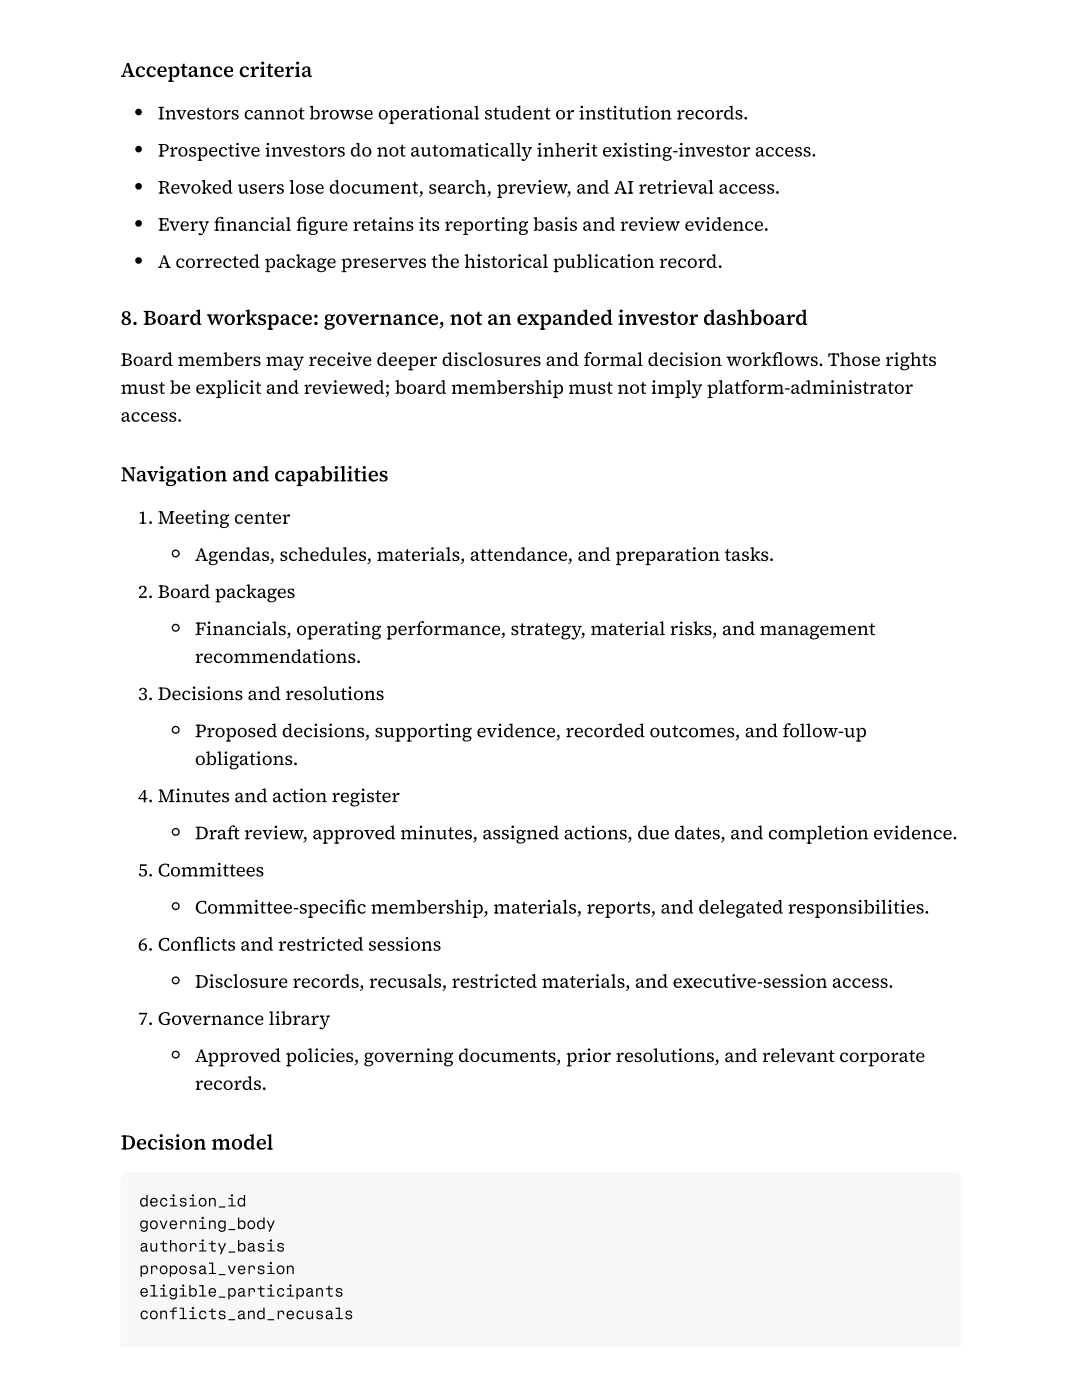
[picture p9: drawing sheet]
<svg xmlns="http://www.w3.org/2000/svg" width="216mm" height="279mm" viewBox="0 0 216 279" stroke-linecap="round" stroke-linejoin="round" font-family="sans-serif">
<defs><g id="words">
<g font-size="4.2">
<text x="24.1" y="15.3">Acceptance criteria</text>
<text x="24.1" y="64.8">8. Board workspace: governance, not an expanded investor dashboard</text>
<text x="24.1" y="96">Navigation and capabilities</text>
<text x="24.1" y="229.4">Decision model</text>
</g>
<g font-size="3.7">
<text x="31.5" y="23.8">Investors cannot browse operational student or institution records.</text>
<text x="31.5" y="31.2">Prospective investors do not automatically inherit existing-investor access.</text>
<text x="31.5" y="38.6">Revoked users lose document, search, preview, and AI retrieval access.</text>
<text x="31.5" y="46">Every fi nancial fi gure retains its reporting basis and review evidence.</text>
<text x="31.5" y="53.4">A corrected package preserves the historical publication record.</text>
<text x="24.1" y="73">Board members may receive deeper disclosures and formal decision workfl ows. Those rights</text>
<text x="24.1" y="78.6">must be explicit and reviewed; board membership must not imply platform-administrator</text>
<text x="24.1" y="84.1">access.</text>
<text x="27.5" y="104.5">1. Meeting center</text>
<text x="38.9" y="111.9">Agendas, schedules, materials, attendance, and preparation tasks.</text>
<text x="27.5" y="119.3">2. Board packages</text>
<text x="38.9" y="126.7">Financials, operating performance, strategy, material risks, and management</text>
<text x="38.9" y="132.3">recommendations.</text>
<text x="27.5" y="139.7">3. Decisions and resolutions</text>
<text x="38.9" y="147.1">Proposed decisions, supporting evidence, recorded outcomes, and follow-up</text>
<text x="38.9" y="152.7">obligations.</text>
<text x="27.5" y="160.1">4. Minutes and action register</text>
<text x="38.9" y="167.5">Draft review, approved minutes, assigned actions, due dates, and completion evidence.</text>
<text x="27.5" y="174.9">5. Committees</text>
<text x="38.9" y="182.3">Committee-specifi c membership, materials, reports, and delegated responsibilities.</text>
<text x="27.5" y="189.7">6. Confl icts and restricted sessions</text>
<text x="38.9" y="197.1">Disclosure records, recusals, restricted materials, and executive-session access.</text>
<text x="27.5" y="204.5">7. Governance library</text>
<text x="38.9" y="211.9">Approved policies, governing documents, prior resolutions, and relevant corporate</text>
<text x="38.9" y="217.5">records.</text>
</g>
<g font-size="3.2">
<text x="27.8" y="240.8">decision_id</text>
<text x="27.8" y="245.3">governing_body</text>
<text x="27.8" y="249.8">authority_basis</text>
<text x="27.8" y="254.3">proposal_version</text>
<text x="27.8" y="258.8">eligible_participants</text>
<text x="27.8" y="263.3">conf icts_and_recusals</text>
<text x="33.6" y="263.3">l</text>
</g>
</g></defs>
<g fill="#f8f8fa">
<path d="M24.5 234.4l.6-.4 .6-.1h164.5a1.59 1.59 0 0 1 1.6 1.6v33.3h-167.7v-33.3l.1-.6z"/>
<path d="M24.1 233.9h167.7v34.9h-167.7z"/>
</g>
<g fill="#000">
<circle cx="27.6" cy="22.4" r=".66"/>
<circle cx="27.6" cy="29.8" r=".66"/>
<circle cx="27.6" cy="37.2" r=".66"/>
<circle cx="27.6" cy="44.6" r=".66"/>
<circle cx="27.6" cy="52" r=".66"/>
</g>
<g fill="none" stroke="#000" stroke-width=".26">
<circle cx="35.1" cy="110.5" r=".66"/>
<circle cx="35.1" cy="125.3" r=".66"/>
<circle cx="35.1" cy="145.7" r=".66"/>
<circle cx="35.1" cy="166" r=".66"/>
<circle cx="35.1" cy="180.8" r=".66"/>
<circle cx="35.1" cy="195.7" r=".66"/>
<circle cx="35.1" cy="210.5" r=".66"/>
</g>
<use href="#words"/>
</svg>
